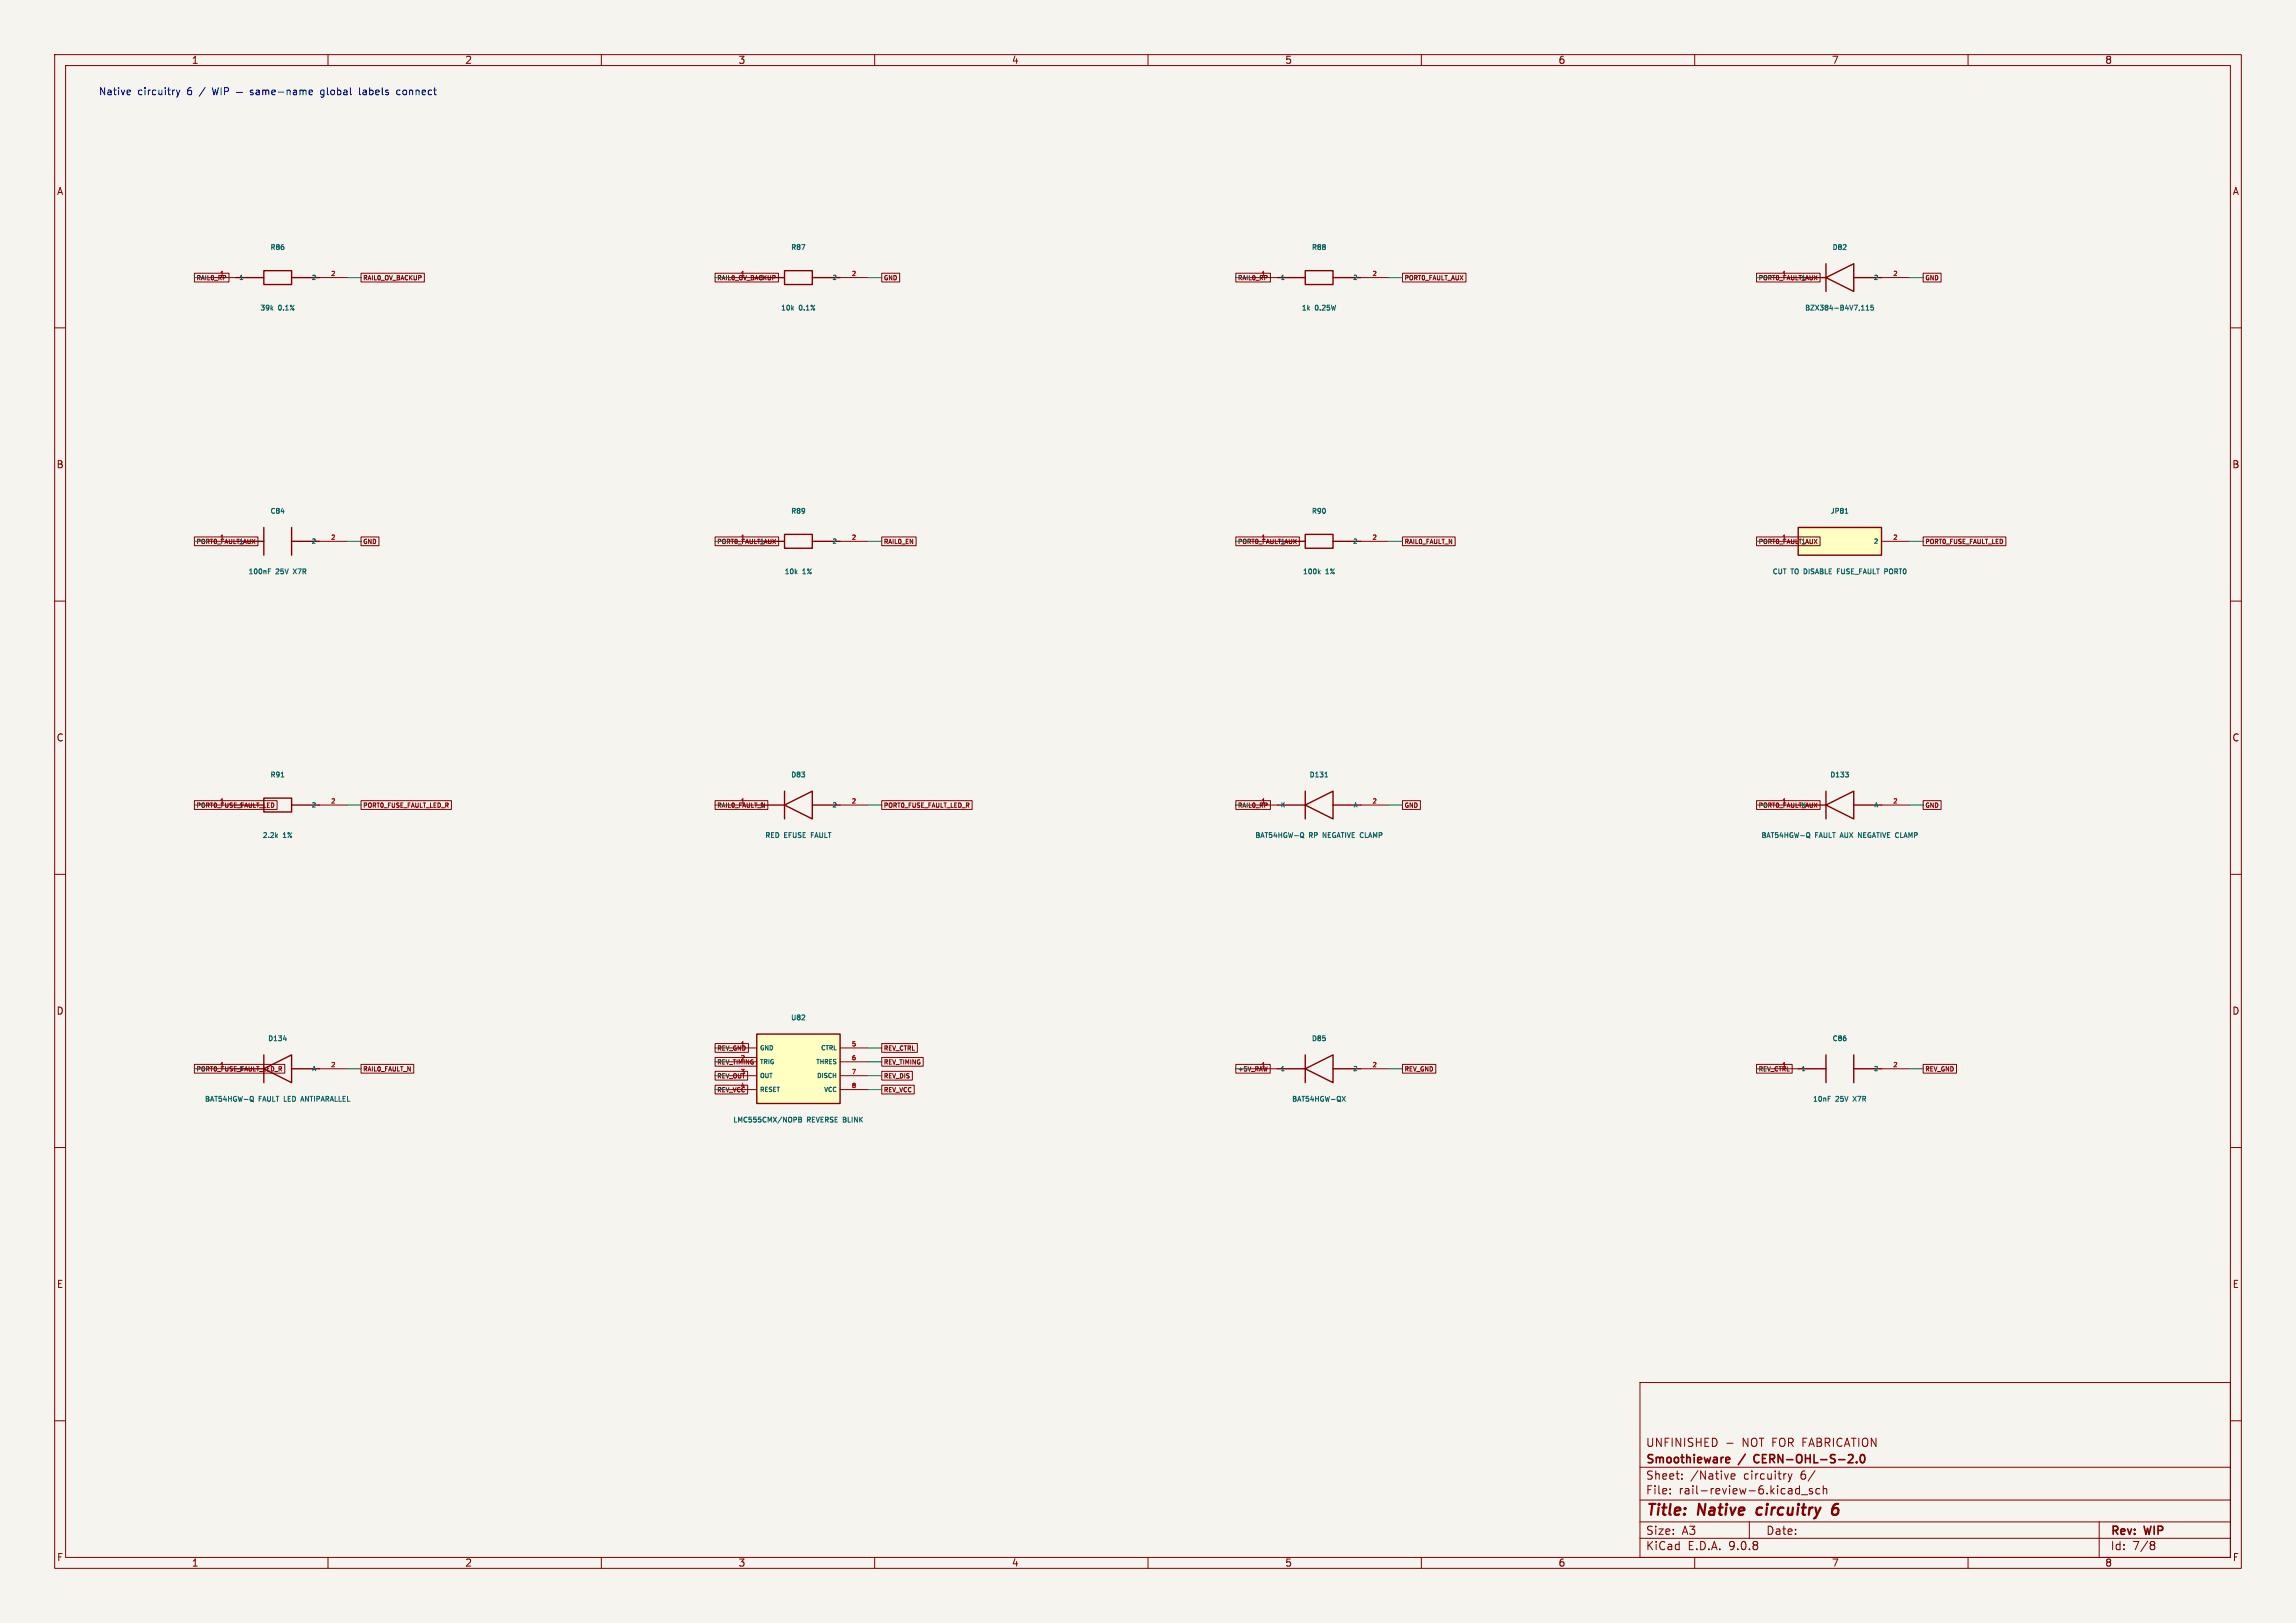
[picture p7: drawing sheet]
<svg xmlns="http://www.w3.org/2000/svg" width="420mm" height="297mm" viewBox="0 0 420 297" stroke-linecap="round" stroke-linejoin="round" font-family="sans-serif">
<defs><g id="words">
<g font-size="2.8" fill="#840000">
<text x="301" y="277.9">Title:</text>
<text x="310.6" y="277.9">Native</text>
<text x="322.2" y="277.9">circuitry</text>
</g>
<g font-size="2.1" fill="#840000">
<text x="301" y="268.2">Smoothieware</text>
<text x="301" y="265">UNFINISHED</text>
<text x="318.2" y="268.2">/</text>
<text x="318.7" y="265">NOT FOR FABRICATION</text>
<text x="321.5" y="268.2">CERN-OHL-S-2.0</text>
<text x="301" y="273.7">File:</text>
<text x="301" y="271">Sheet:</text>
<text x="307.1" y="273.7">rail-review-6.kicad_sch</text>
<text x="309.2" y="271">/Native</text>
<text x="319" y="271">circuitry</text>
<text x="329.5" y="271">6/</text>
<text x="301" y="281.1">Size:</text>
<text x="307.6" y="281.1">A3</text>
<text x="323" y="281.1">Date:</text>
<text x="386" y="281.3">Rev:</text>
<text x="392.4" y="281.3">WIP</text>
<text x="301" y="283.9">KiCad</text>
<text x="308.7" y="283.9">E.D.A.</text>
<text x="316.3" y="283.9">9.0.8</text>
<text x="386" y="283.9">Id:</text>
<text x="390.1" y="283.9">7/8</text>
</g>
<g font-size="1.8" fill="#840000">
<text x="35" y="11.9">1</text>
<text x="85" y="11.9">2</text>
<text x="135" y="11.9">3</text>
<text x="185" y="11.9">4</text>
<text x="235" y="11.9">5</text>
<text x="285" y="11.9">6</text>
<text x="335" y="11.9">7</text>
<text x="385" y="11.9">8</text>
<text x="10.3" y="35.9">A</text>
<text x="408.3" y="35.9">A</text>
<text x="10.3" y="85.9">B</text>
<text x="408.2" y="85.9">B</text>
<text x="10.3" y="135.9">C</text>
<text x="408.2" y="135.9">C</text>
<text x="10.3" y="185.9">D</text>
<text x="408.2" y="185.9">D</text>
<text x="10.3" y="235.9">E</text>
<text x="408.3" y="235.9">E</text>
<text x="10.3" y="285.9">F</text>
<text x="35" y="286.9">1</text>
<text x="85" y="286.9">2</text>
<text x="135" y="286.9">3</text>
<text x="185" y="286.9">4</text>
<text x="235" y="286.9">5</text>
<text x="285" y="286.9">6</text>
<text x="335" y="286.9">7</text>
<text x="385" y="286.9">8</text>
<text x="408.3" y="285.9">F</text>
</g>
<g font-size="1.8" fill="#0000c2">
<text x="18" y="17.6">Native</text>
<text x="25.2" y="17.6">circuitry</text>
<text x="34.4" y="17.6">6</text>
<text x="36.8" y="17.6">/</text>
<text x="59.7" y="17.6">global</text>
<text x="66.9" y="17.6">labels</text>
<text x="74" y="17.6">connect</text>
</g>
<g font-size="1.3" fill="#006464">
<text x="49.4" y="45.9">R86</text>
<text x="144.6" y="45.9">R87</text>
<text x="239.9" y="45.9">R88</text>
<text x="335.1" y="45.9">D82</text>
<text x="47.5" y="57">39k</text>
<text x="50.9" y="57">0.1%</text>
<text x="142.8" y="57">10k</text>
<text x="146.2" y="57">0.1%</text>
<text x="238" y="57">1k</text>
<text x="240.6" y="57">0.25W</text>
<text x="330.1" y="57">BZX384-B4V7,115</text>
<text x="49.4" y="94.2">C84</text>
<text x="144.6" y="94.2">R89</text>
<text x="239.9" y="94.2">R90</text>
<text x="334.8" y="94.2">JP81</text>
<text x="45.3" y="105.3">100nF</text>
<text x="50.5" y="105.3">25V</text>
<text x="53.9" y="105.3">X7R</text>
<text x="143.4" y="105.3">10k</text>
<text x="146.8" y="105.3">1%</text>
<text x="238.2" y="105.3">100k</text>
<text x="242.5" y="105.3">1%</text>
<text x="324.1" y="105.3">CUT</text>
<text x="327.6" y="105.3">TO DISABLE</text>
<text x="336.6" y="105.3">FUSE_FAULT</text>
<text x="345.5" y="105.3">PORT0</text>
<text x="49.4" y="142.5">R91</text>
<text x="144.6" y="142.5">D83</text>
<text x="239.4" y="142.5">D131</text>
<text x="334.7" y="142.5">D133</text>
<text x="47.9" y="153.5">2.2k</text>
<text x="51.8" y="153.5">1%</text>
<text x="139.9" y="153.5">RED</text>
<text x="143.4" y="153.5">EFUSE</text>
<text x="148.6" y="153.5">FAULT</text>
<text x="229.5" y="153.5">BAT54HGW-Q</text>
<text x="239.5" y="153.5">RP</text>
<text x="242.2" y="153.5">NEGATIVE CLAMP</text>
<text x="322.1" y="153.5">BAT54HGW-Q</text>
<text x="332" y="153.5">FAULT</text>
<text x="336.9" y="153.5">AUX</text>
<text x="340.4" y="153.5">NEGATIVE CLAMP</text>
<text x="48.9" y="190.7">D134</text>
<text x="144.6" y="186.9">U82</text>
<text x="239.9" y="190.7">D85</text>
<text x="335.1" y="190.7">C86</text>
<text x="37.4" y="201.8">BAT54HGW-Q</text>
<text x="47.3" y="201.8">FAULT</text>
<text x="52.2" y="201.8">LED</text>
<text x="55.6" y="201.8">ANTIPARALLEL</text>
<text x="236.2" y="201.8">BAT54HGW-QX</text>
<text x="331.5" y="201.8">10nF</text>
<text x="335.8" y="201.8">25V</text>
<text x="339.2" y="201.8">X7R</text>
<text x="134" y="205.6">LMC555CMX/NOPB</text>
<text x="147.6" y="205.6">REVERSE BLINK</text>
</g>
<g font-size="1.1" fill="#840000">
<text x="35.9" y="51.5">RAIL0_RP</text>
<text x="40.1" y="50.5">1</text>
<text x="66.3" y="51.5">RAIL0_OV_BACKUP</text>
<text x="131.1" y="51.5">RAIL0_OV_BACKUP</text>
<text x="135.4" y="50.5">1</text>
<text x="138.9" y="51.4">1</text>
<text x="161.6" y="51.5">GND</text>
<text x="226.4" y="51.5">RAIL0_RP</text>
<text x="230.6" y="50.5">1</text>
<text x="256.8" y="51.5">PORT0_FAULT_AUX</text>
<text x="321.6" y="51.5">PORT0_FAULT_AUX</text>
<text x="325.9" y="50.5">1</text>
<text x="329.4" y="51.4">1</text>
<text x="352.1" y="51.5">GND</text>
<text x="35.9" y="99.7">PORT0_FAULT_AUX</text>
<text x="40.1" y="98.8">1</text>
<text x="43.7" y="99.7">1</text>
<text x="66.3" y="99.7">GND</text>
<text x="131.1" y="99.7">PORT0_FAULT_AUX</text>
<text x="135.4" y="98.8">1</text>
<text x="138.9" y="99.7">1</text>
<text x="161.6" y="99.7">RAIL0_EN</text>
<text x="226.4" y="99.7">PORT0_FAULT_AUX</text>
<text x="230.6" y="98.8">1</text>
<text x="234.2" y="99.7">1</text>
<text x="256.8" y="99.7">RAIL0_FAULT_N</text>
<text x="321.6" y="99.7">PORT0_FAULT_AUX</text>
<text x="325.9" y="98.8">1</text>
<text x="329.4" y="99.7">1</text>
<text x="352.1" y="99.7">PORT0_FUSE_FAULT_LED</text>
<text x="35.9" y="148">PORT0_FUSE_FAULT_LED</text>
<text x="40.1" y="147.1">1</text>
<text x="43.7" y="147.9">1</text>
<text x="66.3" y="148">PORT0_FUSE_FAULT_LED_R</text>
<text x="131.1" y="148">RAIL0_FAULT_N</text>
<text x="135.4" y="147.1">1</text>
<text x="138.9" y="147.9">1</text>
<text x="161.6" y="148">PORT0_FUSE_FAULT_LED_R</text>
<text x="226.4" y="148">RAIL0_RP</text>
<text x="230.6" y="147.1">1</text>
<text x="256.8" y="148">GND</text>
<text x="321.6" y="148">PORT0_FAULT_AUX</text>
<text x="325.9" y="147.1">1</text>
<text x="329.4" y="147.9">K</text>
<text x="352.1" y="148">GND</text>
<text x="135.4" y="191.5">1</text>
<text x="35.9" y="196.3">PORT0_FUSE_FAULT_LED_R</text>
<text x="40.1" y="195.3">1</text>
<text x="43.7" y="196.2">K</text>
<text x="66.3" y="196.3">RAIL0_FAULT_N</text>
<text x="131.1" y="197.5">REV_OUT</text>
<text x="131.1" y="192.5">REV_GND</text>
<text x="131.1" y="195">REV_TIMING</text>
<text x="135.4" y="196.6">3</text>
<text x="161.6" y="192.5">REV_CTRL</text>
<text x="161.6" y="195">REV_TIMING</text>
<text x="161.6" y="197.5">REV_DIS</text>
<text x="226.4" y="196.3">+5V_RAW</text>
<text x="256.8" y="196.3">REV_GND</text>
<text x="321.6" y="196.3">REV_CTRL</text>
<text x="325.9" y="195.3">1</text>
<text x="352.1" y="196.3">REV_GND</text>
<text x="131.1" y="200.1">REV_VCC</text>
<text x="135.4" y="199.1">4</text>
<text x="161.6" y="200.1">REV_VCC</text>
</g>
<g font-size="1.1" fill="#006464">
<text x="43.7" y="51.4">1</text>
<text x="56.9" y="51.4">2</text>
<text x="152.1" y="51.4">2</text>
<text x="234.2" y="51.4">1</text>
<text x="247.4" y="51.4">2</text>
<text x="342.6" y="51.4">2</text>
<text x="56.9" y="99.7">2</text>
<text x="152.1" y="99.7">2</text>
<text x="247.4" y="99.7">2</text>
<text x="342.6" y="99.7">2</text>
<text x="56.9" y="147.9">2</text>
<text x="152.1" y="147.9">2</text>
<text x="234.2" y="147.9">K</text>
<text x="247.4" y="147.9">A</text>
<text x="342.7" y="147.9">A</text>
<text x="56.9" y="196.2">A</text>
<text x="138.9" y="192.4">GND</text>
<text x="138.9" y="194.9">TRIG</text>
<text x="138.9" y="197.5">OUT</text>
<text x="149.1" y="194.9">THRES</text>
<text x="149.3" y="197.5">DISCH</text>
<text x="150" y="192.4">CTRL</text>
<text x="234.2" y="196.2">1</text>
<text x="247.4" y="196.2">2</text>
<text x="329.4" y="196.2">1</text>
<text x="342.6" y="196.2">2</text>
<text x="138.9" y="200">RESET</text>
<text x="150.6" y="200">VCC</text>
</g>
<g font-size="1.1" fill="#a90000">
<text x="60.4" y="50.5">2</text>
<text x="155.7" y="50.5">2</text>
<text x="250.9" y="50.5">2</text>
<text x="346.2" y="50.5">2</text>
<text x="60.4" y="98.8">2</text>
<text x="155.7" y="98.8">2</text>
<text x="250.9" y="98.8">2</text>
<text x="346.2" y="98.8">2</text>
<text x="60.4" y="147.1">2</text>
<text x="155.7" y="147.1">2</text>
<text x="250.9" y="147.1">2</text>
<text x="346.2" y="147.1">2</text>
<text x="155.7" y="191.5">5</text>
<text x="60.4" y="195.3">2</text>
<text x="135.4" y="194.1">2</text>
<text x="155.7" y="194.1">6</text>
<text x="155.7" y="196.6">7</text>
<text x="230.6" y="195.3">1</text>
<text x="250.9" y="195.3">2</text>
<text x="346.2" y="195.3">2</text>
<text x="155.7" y="199.1">8</text>
</g>
</g></defs>
<path d="M0 0h420v297h-420z" fill="#f5f4ef" stroke="#f5f4ef" stroke-width=".18"/>
<g fill="none" stroke="#840000" stroke-width=".18">
<path d="M10 10h400v277h-400zM12 12h396v273h-396zM60 10v2M110 10v2M160 10v2M210 10v2M260 10v2M310 10v2M360 10v2M10 60h2M408 60h2M38.1 99.1h5.1"/>
<path d="M58.4 99.1h5.1M10 110h2M408 110h2M10 160h2M228.6 147.3h5.1M248.9 147.3h5.1M408 160h2M10 210h2M408 210h2M300 253h108v32h-108zM10 260h2M300 278.5h108"/>
<path d="M300 274.5h108M300 268.5h108M305.5 273.2v.2M305.5 272.5v.1M307.7 270.5v.2M307.7 269.8v.1M315.9 264.1h1.1M316.7 270.2l.7-.2-.1-.2-.4-.1-.2 .2v.7h.6M320 278.5v3M327.1 269.7l.3 1M327.4 270.7l-.3 .5M327.8 269.7l-.4 1"/>
<path d="M328.7 272.4l.5 .1M329.2 271.9v1.5M329.2 273.3l-.5 .1M329.5 273.5h1.2M331.5 272.5l-.3-.1-.3 .2 .1 .2 .5 .2v.3h-.6M332.9 272.5l-.5-.1-.2 .3v.4l.1 .2h.6M333.5 272.5l.2-.1 .4 .1 .1 .9M333.5 271.9v1.5M384 278.5v6.5M408 260h2M60 285v2M110 285v2"/>
<path d="M160 285v2M210 285v2M260 285v2M300 281.5h108M310 285v2M360 285v2M393.6 282.1l.4 .1 .2 .2-.3 .3M393.6 282.7h.3M393.9 282.7l.2 .2 .1 .4-.2 .2-.4 .1"/>
</g>
<path d="M321.5 276.1l-.2 .7 .3 .4M336.3 275.2a.91 .91 0 0 0-1.1 .9l-.1 .7 .2 .3a.66 .66 0 0 0 .9-.3l.1-.5-.2-.2a.66 .66 0 0 0-.9 .2" fill="none" stroke="#840000" stroke-width=".4"/>
<path d="M315.9 266.7l.4 .1 .1 .2-.7 .2M316.3 267.6l-.4 .1M321 266.4l-.2 .4 .2 .7M338 267.7h1M338.9 266.3v.5M339.6 267.5v.2M340.4 266.3l.2-.1a.8 .8 0 0 1 .5 .7 .8 .8 0 0 1-.5 .8l-.2-.2-.1-.4z" fill="none" stroke="#840000" stroke-width=".3"/>
<path d="M43.2 99.1h5.1M48.3 96.5v5.1M53.3 99.1h5.1M53.3 96.5v5.1M233.7 147.3h5.1M238.8 147.3l5-2.5v5.1zM238.8 144.8v5.1M243.8 147.3h5.1" fill="none" stroke="#840000" stroke-width=".25"/>
<path d="M49.1 104.5h.3M49.1 104.1h.4M238.1 152.4h.2l.2 .3-.1 .4-.3 .2M238.1 153.1l.4 .3M242.3 142.2h.6" fill="none" stroke="#006464" stroke-width=".18"/>
<path d="M138.4 189.2h15.3v12.7h-15.3z" fill="#ffffc2"/>
<path d="M138.4 189.2h15.3v12.7h-15.3zM233.7 195.6h5.1M238.8 195.6l5-2.6v5.1zM238.8 193v5.1M243.8 195.6h5.1" fill="none" stroke="#840000" stroke-width=".25"/>
<path d="M133.3 191.8h5.1M133.3 194.3h5.1M133.3 196.9h5.1M133.3 199.4h5.1M153.7 191.8h5M153.7 194.3h5M153.7 196.9h5M153.7 199.4h5M228.6 195.6h5.1M248.9 195.6h5.1" fill="none" stroke="#840000" stroke-width=".18"/>
<path d="M146.1 204.4h.3l.2 .2-.2 .3 .2 .3-.1 .1h-.4zM146.1 204.9h.3M245.5 200.6l.6 .9M246.1 200.6l-.6 .9" fill="none" stroke="#006464" stroke-width=".18"/>
<path d="M328.9 96.5h15.3v5.1h-15.3z" fill="#ffffc2"/>
<g fill="none" stroke="#840000" stroke-width=".25">
<path d="M43.2 50.8h5.1M48.3 49.5h5v2.6h-5zM53.3 50.8h5.1M138.4 50.8h5.1M143.5 49.5h5.1v2.6h-5.1zM148.6 50.8h5.1M233.7 50.8h5.1M238.8 49.5h5v2.6h-5zM243.8 50.8h5.1M328.9 50.8h5.1M334 50.8l5.1-2.5v5zM334 48.3v5"/>
<path d="M339.1 50.8h5.1M138.4 99.1h5.1M143.5 97.8h5.1v2.5h-5.1zM148.6 99.1h5.1M233.7 99.1h5.1M238.8 97.8h5v2.5h-5zM243.8 99.1h5.1M328.9 96.5h15.3v5.1h-15.3zM43.2 147.3h5.1M48.3 146.1h5v2.5h-5zM53.3 147.3h5.1M138.4 147.3h5.1"/>
<path d="M143.5 147.3l5.1-2.5v5.1zM143.5 144.8v5.1M148.6 147.3h5.1M328.9 147.3h5.1M334 147.3l5.1-2.5v5.1zM334 144.8v5.1M339.1 147.3h5.1M43.2 195.6h5.1M48.3 195.6l5-2.6v5.1zM48.3 193v5.1M53.3 195.6h5.1M328.9 195.6h5.1"/>
<path d="M334 193v5.1M339.1 195.6h5.1M339.1 193v5.1"/>
</g>
<g fill="none" stroke="#840000" stroke-width=".18">
<path d="M35.6 50h6.3v1.6h-6.3zM38.1 50.8h5.1M58.4 50.8h5.1M66 50h11.6v1.6h-11.6zM130.8 50h11.6v1.6h-11.6zM133.3 50.8h5.1M153.7 50.8h5M161.3 50h3.3v1.6h-3.3zM226.1 50h6.3v1.6h-6.3zM228.6 50.8h5.1M248.9 50.8h5.1M256.5 50h11.7v1.6h-11.7z"/>
<path d="M321.3 50h11.6v1.6h-11.6zM323.8 50.8h5.1M344.2 50.8h5M351.8 50h3.3v1.6h-3.3zM35.6 98.3h11.6v1.6h-11.6zM66 98.3h3.3v1.6h-3.3zM130.8 98.3h11.6v1.6h-11.6zM133.3 99.1h5.1M153.7 99.1h5M161.3 98.3h6.3v1.6h-6.3zM226.1 98.3h11.6v1.6h-11.6zM228.6 99.1h5.1"/>
<path d="M248.9 99.1h5.1M256.5 98.3h9.7v1.6h-9.7zM321.3 98.3h11.6v1.6h-11.6zM323.8 99.1h5.1M344.2 99.1h5M351.8 98.3h15.1v1.6h-15.1zM35.6 146.5h15.1v1.6h-15.1zM38.1 147.3h5.1M58.4 147.3h5.1M66 146.5h16.6v1.6h-16.6zM130.8 146.5h9.7v1.6h-9.7zM133.3 147.3h5.1"/>
<path d="M153.7 147.3h5M161.3 146.5h16.5v1.6h-16.5zM226.1 146.5h6.3v1.6h-6.3zM256.5 146.5h3.3v1.6h-3.3zM321.3 146.5h11.6v1.6h-11.6zM323.8 147.3h5.1M344.2 147.3h5M351.8 146.5h3.3v1.6h-3.3zM35.6 194.8h16.5v1.6h-16.5zM38.1 195.6h5.1M58.4 195.6h5.1M66 194.8h9.7v1.6h-9.7z"/>
<path d="M130.8 196h6v1.7h-6zM130.8 191h6.1v1.6h-6.1zM130.8 193.5h7.6v1.6h-7.6zM130.8 198.6h6v1.6h-6zM161.3 198.6h5.9v1.6h-5.9zM161.3 191h6.5v1.6h-6.5zM161.3 193.5h7.6v1.6h-7.6zM161.3 196h5.6v1.7h-5.6zM226.1 194.8h6.2v1.6h-6.2zM256.5 194.8h6.1v1.6h-6.1zM321.3 194.8h6.5v1.6h-6.5zM323.8 195.6h5.1"/>
<path d="M344.2 195.6h5M351.8 194.8h6.1v1.6h-6.1z"/>
</g>
<g fill="none" stroke="#006464" stroke-width=".18">
<path d="M340.5 56.7h.5M341.3 56.7h.6M341.3 56.1l.3-.3v.9M342.7 55.8h-.5v.5l.4-.1 .1 .5h-.5M337.5 93.9h.5M241.2 104.7l.3 .3M241.5 104.4l-.4 .4M336.1 104.5h.3M336.5 104.1h-.4v.9M344.8 104.1l.4 .1M345.2 104.5l-.4 .1M50.5 152.9l.3 .4"/>
<path d="M50.8 152.7l-.4 .3M51.4 142.2h.5M330.7 152.4h.2l.1 .3v.4l-.3 .2M330.7 153.1l.4 .3M337.6 141.3h.5l-.3 .3M338 141.7v.4M340 153.3v-.9l.5 .9M51.9 190.1h.5M46 200.6l.2 .1 .1 .2v.5l-.3 .1M46 201.3l.4 .3M55.1 201.3h.4M55.3 200.6l-.3 .9"/>
<path d="M334.4 200.6h.4"/>
</g>
<g fill="none" stroke="#009600" stroke-width=".18">
<path d="M35.6 50.8h2.5M63.5 50.8h2.5M130.8 50.8h2.5M158.7 50.8h2.6M226.1 50.8h2.5M254 50.8h2.5M321.3 50.8h2.5M349.2 50.8h2.6M35.6 99.1h2.5M63.5 99.1h2.5M130.8 99.1h2.5M158.7 99.1h2.6"/>
<path d="M226.1 99.1h2.5M254 99.1h2.5M321.3 99.1h2.5M349.2 99.1h2.6M35.6 147.3h2.5M63.5 147.3h2.5M130.8 147.3h2.5M158.7 147.3h2.6M226.1 147.3h2.5M254 147.3h2.5M321.3 147.3h2.5M349.2 147.3h2.6"/>
<path d="M35.6 195.6h2.5M63.5 195.6h2.5M130.8 191.8h2.5M130.8 196.9h2.5M130.8 199.4h2.5M130.8 194.3h2.5M158.7 191.8h2.6M158.7 196.9h2.6M158.7 199.4h2.6M158.7 194.3h2.6M226.1 195.6h2.5M254 195.6h2.5"/>
<path d="M321.3 195.6h2.5M349.2 195.6h2.6"/>
</g>
<g fill="none" stroke="#0000c2" stroke-width=".18">
<path d="M23.7 16.5l.2 .3-.7 .1M23.8 17.3h-.1M32.3 16.5l.3 .8M32.6 17.3l-.3 .5M32.9 16.5l-.3 .8M38.8 16l.3 1.3 .3-.9 .2 .9 .4-1.3M40.4 16v1.3M41.1 16.7h.6l.1-.2-.1-.3-.6-.2v1.3M43.2 16.9h1.1M46.3 16.5h-.3l-.2 .2v.1l.5 .2v.3h-.5M46.9 16.5h.5v.8M47.4 16.8h-.4l-.2 .2 .2 .3h.4"/>
<path d="M48.1 16.6l.3-.1 .2 .2M48.1 16.5v.8M48.6 16.7l.2-.2h.3l.1 .8M48.6 16.7v.6M49.7 16.9l.7-.1-.1-.3h-.4l-.2 .2 .1 .6h.5M50.9 16.8h1M52.5 16.6l.2-.1h.3l.1 .8M52.5 16.5v.8M53.7 16.5h.5l.1 .8M54.3 16.8h-.5l-.2 .2 .2 .3h.5M54.9 16.6l.3-.1 .2 .2M54.9 16.5v.8"/>
<path d="M55.4 16.7l.2-.2h.3l.1 .8M55.4 16.7v.6M56.5 16.9l.7-.1-.1-.3h-.4l-.2 .2 .1 .6h.5M58.7 17.7h.4M59.1 16.5h-.3l-.2 .2 .1 .5 .4 .1M65.8 16v1.2l.2 .1M66.4 16.9v.4M73.2 16.5h-.4l-.2 .2 .1 .6h.5"/>
</g>
<use href="#words"/>
</svg>
